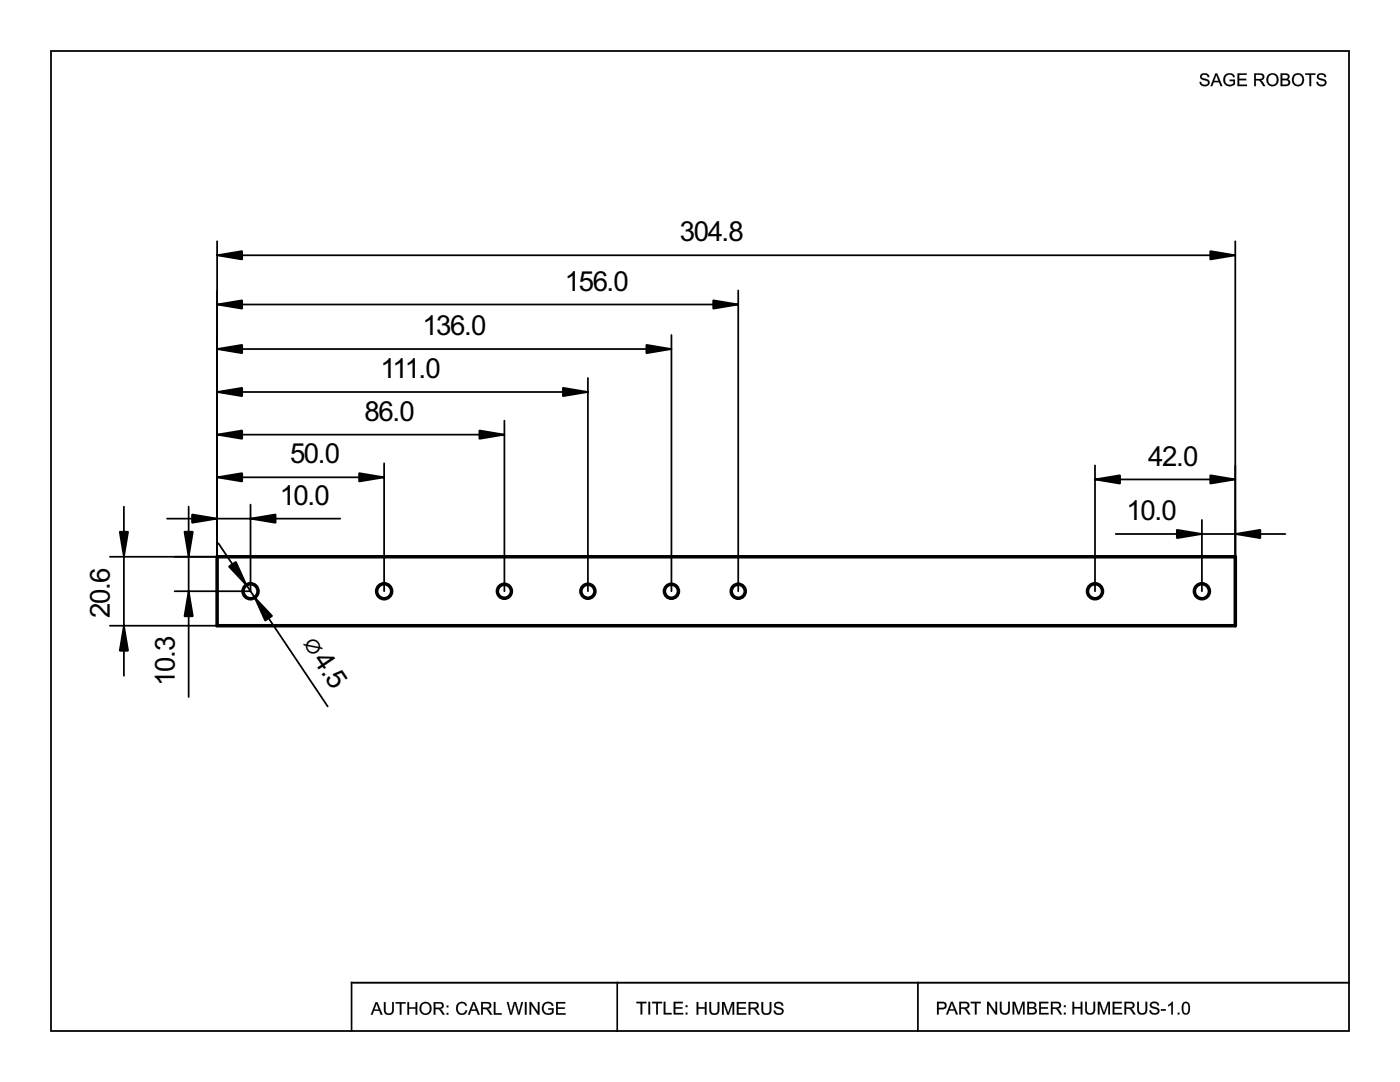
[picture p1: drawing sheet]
<svg xmlns="http://www.w3.org/2000/svg" width="279mm" height="216mm" viewBox="0 0 279 216" stroke-linecap="round" stroke-linejoin="round" font-family="sans-serif">
<defs><g id="words">
<g font-size="5">
<text x="135.7" y="48.2">304.8</text>
<text x="112.7" y="58">156.0</text>
<text x="84.3" y="66.9">136.0</text>
<text x="76" y="75.4">111.0</text>
<text x="72.8" y="84">86.0</text>
<text x="57.9" y="92.5">50.0</text>
<text x="229.2" y="92.9">42.0</text>
<text x="55.8" y="100.7">10.0</text>
<text x="224.8" y="103.8">10.0</text>
<text x="22" y="123.4" transform="rotate(-90 22 123.4)">20.6</text>
<text x="60" y="128.3" transform="rotate(56 60 128.3)">⌀4.5</text>
<text x="34.9" y="136.9" transform="rotate(-90 34.9 136.9)">10.3</text>
</g>
</g></defs>
<path d="M10.2 10.2h259v195.5h-259z" fill="none" stroke="#000" stroke-width=".35"/>
<g fill="#000">
<path d="M239.7 14.8l.2-.1a.96 .96 0 0 1 1.5 .7h-.4l-.2-.4a.72 .72 0 0 0-1 .3 1.4 1.4 0 0 0 1.2 .5 .79 .79 0 0 1 .3 1.1 .79 .79 0 0 1-1 .3l-.4-.1a.75 .75 0 0 1-.5-.8h.3a.73 .73 0 0 0 1.1 .5l.2-.1v-.4l-1.2-.4-.2-.3-.1-.5zM239.7 14.8a.69 .69 0 0 0-.1 .8 .69 .69 0 0 0 .7 .4l.5 .1a.44 .44 0 0 1 .3 .6 .44 .44 0 0 1-.6 .2l-.6-.1-.2-.5-.3 .1 .1 .4a1.28 1.28 0 0 0 1.5 .3l.4-.4-.1-.6-.3-.3-1.1-.3-.1-.2 .1-.3a.69 .69 0 0 1 1.1 .4l.3-.1-.1-.3-.3-.3-.7-.1zM242.5 14.6h.4l1.1 2.6h-.4l-.3-.8h-1.1l-.2 .8h-.4zM242.6 14.6l-1 2.6h.3l.3-.8h1.1l.3 .8h.4l-1.1-2.6zM242.7 14.9l-.4 1.2h.9zM242.7 14.9l.5 1.3h-.9zM244.5 14.9l.2-.1a1.09 1.09 0 0 1 1.7 .6l-.3 .1-.4-.5a.93 .93 0 0 0-1.1 .4 .98 .98 0 0 0 .1 1.2 .98 .98 0 0 0 1.1 .2l.3-.1v-.5h-.7v-.3h1.1v.9a1.59 1.59 0 0 1-1.8 .3 1.38 1.38 0 0 1-.4-1.9zM244.6 14.9a1.53 1.53 0 0 0-.3 1.7 1.36 1.36 0 0 0 1.7 .5l.5-.3v-.9h-1.1v.3h.8v.5a1.11 1.11 0 0 1-1.3 .1l-.3-.3-.1-.6 .1-.6 .4-.3a.75 .75 0 0 1 1.1 .4l.3-.1-.2-.4-.3-.2a1.52 1.52 0 0 0-1.3 .2zM247 14.6h1.8v.4l-1.5-.1v.8h1.4v.3h-1.4v.9h1.6v.3h-1.9zM247 14.6v2.6h1.9v-.3h-1.6v-.9h1.4v-.3h-1.4v-.8h1.5v-.3zM250.3 14.6h1.1a.71 .71 0 0 1 .9 .6 .71 .71 0 0 1-.7 .8l.4 .3 .6 .9h-.5l-.7-1.1h-.8l.1 1.1h-.4zM250.3 14.6v2.6h.3v-1.2l.8 .1 .7 1.1h.4l-.7-1-.3-.2 .6-.2 .2-.5-.1-.3-.3-.3zM250.6 14.9v.9l1.1-.1 .2-.1-.1-.6zM250.6 14.9h.8a.46 .46 0 0 1 .6 .5 .46 .46 0 0 1-.6 .4h-.8zM253.1 14.9l.4-.2 .5-.1a1.06 1.06 0 0 1 1 .6 1.28 1.28 0 0 1-.1 1.6 1.28 1.28 0 0 1-1.6 .3l-.3-.3-.3-.6 .1-.8zM253.1 15a1.29 1.29 0 0 0-.2 1.6 1.29 1.29 0 0 0 1.7 .5l.4-.5a1.51 1.51 0 0 0-.4-1.8l-1-.1zM253.4 15.1l-.3 .8 .2 .8a.9 .9 0 0 0 1.3 0l.2-.8-.2-.7-.2-.2-.4-.1zM253.3 15.1a.88 .88 0 0 1 1.1-.1 .88 .88 0 0 1 .4 .9 .92 .92 0 0 1-1 1 .92 .92 0 0 1-.7-1.3zM255.6 14.6h.9a.66 .66 0 0 1 .8 .4 .66 .66 0 0 1-.3 .8 .68 .68 0 0 1 .5 .7 .68 .68 0 0 1-.6 .6l-1.3 .1zM255.6 14.6v2.6l1.6-.2 .2-.2v-.6l-.4-.4 .3-.2v-.6l-.4-.3zM255.9 14.9v.8l1.1-.1v-.5l-.2-.1zM255.9 14.9h.5a.43 .43 0 0 1 .6 .2 .43 .43 0 0 1-.2 .6h-.9zM255.9 16v.9l.9-.1 .3-.1v-.4l-.2-.2zM255.9 16h.8l.4 .2a.41 .41 0 0 1 0 .4 .41 .41 0 0 1-.3 .3h-.9zM258.2 14.9l.4-.2 .4-.1a1.06 1.06 0 0 1 1.1 .6 1.28 1.28 0 0 1-.1 1.6 1.28 1.28 0 0 1-1.6 .3l-.3-.3-.3-.6 .1-.8zM258.2 15a1.29 1.29 0 0 0-.2 1.6 1.29 1.29 0 0 0 1.7 .5l.4-.5a1.51 1.51 0 0 0-.4-1.8l-1-.1zM258.5 15.1l-.3 .8 .2 .8a.9 .9 0 0 0 1.3 0l.2-.8-.2-.7-.2-.2-.5-.1zM258.4 15.1a.88 .88 0 0 1 1.1-.1 .88 .88 0 0 1 .4 .9 .92 .92 0 0 1-1.1 1 .92 .92 0 0 1-.6-1.3zM260.5 14.6h2v.4l-.8-.1v2.3h-.4v-2.3l-.8 .1zM260.5 14.6v.3h.8v2.3h.4l-.1-2.3h.9v-.3zM263.1 14.8l.1-.1a.96 .96 0 0 1 1.5 .7h-.4l-.1-.4a.72 .72 0 0 0-1 .3 1.4 1.4 0 0 0 1.1 .5 .79 .79 0 0 1 .3 1.1 .79 .79 0 0 1-1 .3l-.4-.1a.75 .75 0 0 1-.5-.8h.3a.73 .73 0 0 0 1.1 .5l.2-.1v-.4l-1.1-.4-.3-.3-.1-.5zM263.1 14.8a.69 .69 0 0 0-.2 .8 .69 .69 0 0 0 .8 .4l.4 .1a.44 .44 0 0 1 .3 .6 .44 .44 0 0 1-.6 .2l-.6-.1-.2-.5-.3 .1 .2 .4a1.28 1.28 0 0 0 1.4 .3l.4-.4-.1-.6-.3-.3-1.1-.3-.1-.2 .2-.3a.69 .69 0 0 1 1.1 .4h.3l-.2-.4a1.16 1.16 0 0 0-1.4-.2z"/>
<path d="M239.7 14.8a1.01 1.01 0 0 1 1.6 .6h-.3a.59 .59 0 0 0-.6-.5 .59 .59 0 0 0-.6 .5l.2 .2a1.47 1.47 0 0 1 1.4 .9 1.03 1.03 0 0 1-1 .7 1.03 1.03 0 0 1-1-.8l.3-.1a.69 .69 0 0 0 .7 .6 .69 .69 0 0 0 .7-.5l-.4-.3a.94 .94 0 0 1-1.1-1.2zM242.6 14.6h.3l1.1 2.6h-.4l-.3-.8h-1.1l-.3 .8h-.3zM242.7 14.9l-.4 1.2h.9zM244.6 14.9a1.15 1.15 0 0 1 1.8 .5h-.3a.91 .91 0 0 0-1.2-.4 .91 .91 0 0 0-.4 1.3 .99 .99 0 0 0 1.6 .4v-.5h-.7v-.3h1.1v.9a1.37 1.37 0 0 1-2 .1 1.37 1.37 0 0 1 .1-2zM247 14.6h1.8v.3h-1.5v.8h1.4v.3h-1.4v.9h1.6v.3h-1.9zM250.3 14.6h1.1a.7 .7 0 0 1 .9 .6 .7 .7 0 0 1-.7 .8l.9 1.2h-.4l-.3-.6a.77 .77 0 0 0-.8-.5h-.4v1.1h-.3zM250.6 14.9v.9h.8a.44 .44 0 0 0 .6-.4 .44 .44 0 0 0-.6-.5zM253.1 15a1.25 1.25 0 0 1 1.8 .1 1.25 1.25 0 0 1-.2 1.8 1.25 1.25 0 0 1-1.8-.3l-.1-1zM253.3 15.1a1 1 0 0 0-.1 1.3 1 1 0 0 0 1.2 .4 1.01 1.01 0 0 0 .4-1.3 1.01 1.01 0 0 0-1.3-.5zM255.6 14.6h.9a.64 .64 0 0 1 .8 .4 .64 .64 0 0 1-.3 .8 .71 .71 0 0 1 .4 .9 .71 .71 0 0 1-.9 .5h-.9zM255.9 14.9v.8h.6a.42 .42 0 0 0 .5-.4 .42 .42 0 0 0-.6-.4zM255.9 16v.9h.6a.46 .46 0 0 0 .6-.5 .46 .46 0 0 0-.6-.4zM258.2 15a1.25 1.25 0 0 1 1.8 .1 1.25 1.25 0 0 1-.2 1.8 1.25 1.25 0 0 1-1.8-.3l-.1-1zM258.4 15.1a1 1 0 0 0-.1 1.3 1 1 0 0 0 1.2 .4 1.01 1.01 0 0 0 .4-1.3 1.01 1.01 0 0 0-1.3-.5zM260.5 14.6h2v.3h-.8v2.3h-.4v-2.3h-.8zM263.1 14.8a1.01 1.01 0 0 1 1.6 .6h-.4a.59 .59 0 0 0-.6-.5 .59 .59 0 0 0-.5 .5l.1 .2a1.47 1.47 0 0 1 1.4 .9 1.03 1.03 0 0 1-1 .7 1.03 1.03 0 0 1-1-.8l.3-.1a.69 .69 0 0 0 .7 .6 .69 .69 0 0 0 .7-.5l-.4-.3a.94 .94 0 0 1-1.1-1.2z"/>
<path d="M75 199.9h.3l1.1 2.6h-.4l-.3-.8h-1.1l-.2 .8h-.4zM75 200l-1 2.5h.4l.2-.8h1.1l.3 .8h.3l-1-2.5zM75.1 200.2l-.4 1.2h.9zM75.1 200.2l.5 1.3h-.9zM76.6 199.9h.4v1.7l.2 .5 .6 .1 .4-.3v-2h.4v1.5a1.01 1.01 0 0 1-1 1.1 1.01 1.01 0 0 1-1-1.1zM76.6 200v1.7l.3 .6 .7 .2 .6-.1 .2-.3 .2-.5v-1.6h-.3v1.4a.68 .68 0 0 1-.7 .8 .68 .68 0 0 1-.7-.8l.1-1.4zM78.9 199.9h2.1v.4h-.9v2.2h-.3v-2.2h-.9zM79 200v.3l.8-.1v2.3h.3v-2.3l.9 .1v-.3zM81.3 199.9h.3v1.1h1.3v-1.1h.4v2.6h-.4v-1.2h-1.3v1.2h-.3zM81.3 200v2.5h.3v-1.2h1.4l-.1 1.2h.4v-2.5h-.4l.1 1h-1.4v-1zM84 200.3l.4-.3 .8-.1 .5 .3 .3 .3a1.28 1.28 0 0 1-1.2 2 1.28 1.28 0 0 1-.9-2zM84.1 200.3a1.59 1.59 0 0 0-.2 1.6l.4 .4 .6 .2 .6-.1 .5-.5a1.42 1.42 0 0 0-.6-1.9h-.8zM84.3 200.5l-.2 .8 .2 .7 .6 .2 .6-.2a1.06 1.06 0 0 0-.6-1.8zM84.3 200.4l.8-.2 .4 .2 .2 .3a.95 .95 0 0 1-.6 1.5 .95 .95 0 0 1-1-1.3zM86.5 199.9l1.6 .1 .4 .3a.68 .68 0 0 1 0 .7 .68 .68 0 0 1-.6 .3l.3 .3 .6 .9h-.5l-.7-1.1h-.7v1.1h-.4zM86.6 200v2.5h.3v-1.2l.7 .1 .8 1.1h.4l-.7-1-.3-.2 .6-.2a.7 .7 0 0 0 0-.8 .7 .7 0 0 0-.7-.3zM86.9 200.2v.9l1.1-.1 .2-.4a.42 .42 0 0 0-.5-.3zM86.9 200.2l1.2 .2a.41 .41 0 0 1 .1 .4 .41 .41 0 0 1-.4 .3h-.9zM89.1 200.6h.4v.4h-.4zM89.1 200.7v.3h.4v-.3zM89.1 202.1h.4v.4h-.4zM89.1 202.1v.4h.4v-.4z"/>
<path d="M75 200h.3l1 2.5h-.3l-.3-.8h-1.1l-.2 .8h-.4zM75.1 200.2l-.4 1.2h.9zM76.6 200h.4v1.4a.67 .67 0 0 0 .6 .8 .67 .67 0 0 0 .7-.8v-1.4h.3v1.4a.99 .99 0 0 1-1 1.1 .99 .99 0 0 1-1-1.1zM79 200h2v.3h-.9v2.2h-.3v-2.2h-.8zM81.3 200h.3v1h1.3v-1h.4v2.5h-.4v-1.2h-1.3v1.2h-.3zM84.1 200.3a1.24 1.24 0 0 1 1.8 .1 1.24 1.24 0 0 1-.3 1.8 1.24 1.24 0 0 1-1.7-.3l-.2-.9zM84.3 200.4a1 1 0 0 0-.2 1.3 1 1 0 0 0 1.3 .4 1 1 0 0 0 .4-1.3 1 1 0 0 0-1.3-.5zM86.6 200h1.1a.7 .7 0 0 1 .9 .5 .7 .7 0 0 1-.7 .8l.9 1.2h-.4l-.4-.6a.77 .77 0 0 0-.7-.5h-.4v1.1h-.3zM86.9 200.2v.9h.7a.44 .44 0 0 0 .6-.4 .44 .44 0 0 0-.5-.5zM89.1 200.7h.4v.3h-.4zM89.1 202.1h.4v.4h-.4z"/>
<path d="M91.4 200.2a1.1 1.1 0 0 1 1.8 .4l-.3 .1a.83 .83 0 0 0-1.1-.4 .83 .83 0 0 0-.4 1.1 .78 .78 0 0 0 .7 .8 .78 .78 0 0 0 .8-.6l.4 .1a1.17 1.17 0 0 1-1.5 .7 1.17 1.17 0 0 1-.8-1.5zM94.4 199.9h.3l1 2.6h-.3l-.3-.8h-1.1l-.3 .8h-.3zM94.5 200.2l-.4 1.2h.9zM96 199.9h1.1a.7 .7 0 0 1 .9 .6 .7 .7 0 0 1-.7 .8l.9 1.2h-.4l-.3-.6a.77 .77 0 0 0-.8-.6h-.3v1.2h-.4zM96.4 200.2v.9h.7a.44 .44 0 0 0 .6-.4 .44 .44 0 0 0-.5-.5zM98.5 199.9h.4v2.3h1.2v.3h-1.6zM101.1 199.9h.4l.5 2.2 .6-2.2h.4l.5 2.2 .6-2.2h.3l-.7 2.6h-.3l-.6-2.3-.6 2.3h-.4zM104.8 199.9h.3v2.6h-.3zM105.7 199.9h.3l1.3 2v-2h.4v2.6h-.4l-1.3-2v2h-.3zM108.6 200.2a1.15 1.15 0 0 1 1.8 .4l-.3 .1a.91 .91 0 0 0-1.2-.4 .91 .91 0 0 0-.4 1.3 .99 .99 0 0 0 1.7 .3v-.4h-.8v-.3h1.1v.9a1.37 1.37 0 0 1-2 .1 1.37 1.37 0 0 1 .1-2zM111 199.9h1.8v.3h-1.5v.8h1.4v.3h-1.4v.9h1.6v.3h-1.9z"/>
<path d="M91.4 200.2l.6-.3 .7 .1 .3 .2 .2 .4-.3 .1a.82 .82 0 0 0-1.1-.4 .82 .82 0 0 0-.4 1.1 .8 .8 0 0 0 .4 .7 .8 .8 0 0 0 .9 0l.2-.5 .4 .1a1.1 1.1 0 0 1-1 .8 1.1 1.1 0 0 1-1.1-.6l-.2-1zM91.4 200.2a1.52 1.52 0 0 0 .1 2.1 1.37 1.37 0 0 0 1.4 0l.4-.6-.4-.1a.73 .73 0 0 1-1.2 .5l-.2-.2-.1-.5 .2-1 .3-.2h.5l.3 .2 .2 .3 .3-.1a1.08 1.08 0 0 0-1.8-.4zM94.3 199.9h.4l1.1 2.6h-.4l-.3-.8h-1.1l-.2 .8h-.4zM94.4 199.9l-1 2.6h.3l.3-.8h1.1l.3 .8h.3l-1-2.6zM94.5 200.2l-.4 1.2h.9zM94.5 200.2l.5 1.2h-.9zM96 199.9l1.5 .1 .4 .3a.68 .68 0 0 1 .1 .7 .68 .68 0 0 1-.7 .3l.4 .3 .6 .9h-.5l-.7-1.1-.7-.1v1.2h-.4zM96 199.9v2.6h.4l-.1-1.2 .8 .1 .7 1.1h.4l-.7-1.1-.2-.1 .6-.2a.7 .7 0 0 0 0-.8 .7 .7 0 0 0-.8-.3zM96.4 200.2v.9l1-.1 .3-.4a.42 .42 0 0 0-.5-.4zM96.3 200.2l1.3 .1a.41 .41 0 0 1 .1 .5 .41 .41 0 0 1-.4 .3h-1zM98.5 199.9h.4v2.3h1.2v.3h-1.6zM98.5 199.9v2.6h1.6v-.3h-1.2v-2.3zM101.1 199.9h.4l.5 2.2 .6-2.2h.4l.5 2.2 .5-2.2h.4l-.7 2.6h-.3l-.6-2.3-.6 2.3h-.4zM101.1 199.9l.7 2.6h.4l.5-2.3 .7 2.3h.3l.7-2.6h-.3l-.5 2.2-.6-2.2h-.4l-.6 2.2-.5-2.2zM104.7 199.9h.4v2.6h-.4zM104.8 199.9v2.6h.3v-2.6zM105.7 199.9h.3l1.3 2v-2h.4v2.6h-.4l-1.3-2v2h-.3zM105.7 199.9v2.6h.3v-2.1l1.3 2.1h.4v-2.6h-.4l.1 2.1-1.4-2.1zM108.6 200.2a1.35 1.35 0 0 1 1.3-.2l.4 .2 .2 .4-.4 .2a.83 .83 0 0 0-.7-.6 .83 .83 0 0 0-.8 .5 1.12 1.12 0 0 0 .3 1.4l.7 .1 .6-.3v-.4h-.8v-.3h1.1v.9a1.36 1.36 0 0 1-1.8 .2 1.36 1.36 0 0 1-.4-1.8zM108.6 200.2a1.53 1.53 0 0 0-.3 1.7l.7 .5h1l.5-.3v-.9h-1.1v.3h.8v.4a1.04 1.04 0 0 1-1.5 0 1.04 1.04 0 0 1 0-1.5l.3-.2h.6l.4 .2 .1 .3 .3-.1-.1-.4a1.32 1.32 0 0 0-1.7 0zM111 199.9h1.8v.4l-1.5-.1v.8h1.4v.3h-1.4v.9h1.6v.3h-1.9zM111 199.9v2.6h1.9v-.3h-1.6v-.9h1.4v-.3h-1.4v-.8h1.5v-.3z"/>
<path d="M127 199.9h2v.3h-.8v2.2h-.4v-2.2h-.8zM127 199.9v.3h.8v2.2h.4l-.1-2.2h.9v-.3zM129.4 199.9h.4v2.5h-.4zM129.4 199.9v2.5h.3v-2.5zM130.1 199.9h2.1v.3h-.9v2.2h-.4l.1-2.2h-.9zM130.1 199.9v.3h.9v2.2h.3v-2.2h.8v-.3zM132.4 199.9h.4v2.2h1.3v.3h-1.7zM132.5 199.9v2.5h1.5v-.3h-1.2v-2.2zM134.4 199.9h1.9v.3h-1.5v.8h1.4v.3h-1.4v.8h1.5v.3h-1.9zM134.4 199.9v2.5h1.9v-.3h-1.5v-.9h1.4v-.2h-1.4v-.8h1.5v-.3zM136.8 200.6h.4v.4h-.4zM136.8 200.6v.3h.4v-.3zM136.8 202.1h.4v.3h-.4zM136.8 202.1v.3h.4v-.3z"/>
<path d="M127 199.9h2v.3h-.8v2.2h-.4v-2.2h-.8zM129.4 199.9h.3v2.5h-.3zM130.1 199.9h2v.3h-.8v2.2h-.3v-2.2h-.9zM132.5 199.9h.3v2.2h1.2v.3h-1.5zM134.4 199.9h1.9v.3h-1.5v.8h1.4v.3h-1.4v.8h1.5v.3h-1.9zM136.8 200.6h.4v.3h-.4zM136.8 202.1h.4v.3h-.4z"/>
<path d="M139 199.9h.4v1.1h1.3v-1.1h.3v2.6h-.3v-1.2h-1.3v1.2h-.4zM139 199.9v2.6h.4l-.1-1.2h1.4v1.2h.3v-2.6h-.3v1.1h-1.4l.1-1.1zM141.6 199.9h.3v1.7l.3 .5 .6 .1 .3-.2 .1-2.1h.4v1.5a1.03 1.03 0 0 1-.7 1.1 1.03 1.03 0 0 1-1.2-.5zM141.6 199.9v1.7l.3 .7 .9 .2 .6-.4 .2-.7v-1.5h-.4v1.5a.7 .7 0 0 1-.4 .8 .7 .7 0 0 1-.8-.3l-.1-2zM144.1 199.9h.5l.7 2.2 .8-2.2h.4v2.6h-.3v-2.1l-.7 2.1h-.4l-.7-2.2v2.2h-.3zM144.1 199.9v2.6h.3v-2.2l.8 2.2h.3l.7-2.1v2.1h.3v-2.6h-.4l-.8 2.3-.7-2.3zM147 199.9h1.9v.4l-1.5-.1v.8h1.4v.3h-1.4v.9h1.6v.3h-2zM147.1 199.9v2.6h1.8v-.3h-1.5v-.9h1.4v-.3h-1.4v-.8h1.5v-.3zM149.4 199.9l1.6 .1a.7 .7 0 0 1 .4 .8 .7 .7 0 0 1-.7 .5l.4 .3 .6 .9h-.5l-.7-1.1-.8-.1 .1 1.2h-.4zM149.4 199.9v2.6h.3v-1.2l.8 .1 .7 1.1h.4l-.7-1.1-.2-.1 .6-.2 .1-.5-.1-.3-.4-.3zM149.7 200.2v.9l1.1-.1 .3-.4a.42 .42 0 0 0-.6-.4zM149.7 200.2l1.3 .1a.41 .41 0 0 1 .1 .5 .41 .41 0 0 1-.4 .3h-1zM151.9 199.9h.4v1.7l.3 .5 .5 .1 .4-.2 .1-2.1h.4v1.5a1.03 1.03 0 0 1-.7 1.1 1.03 1.03 0 0 1-1.3-.5zM152 199.9v1.7l.3 .7 .9 .2 .6-.4 .1-.5v-1.7h-.3v1.5a.7 .7 0 0 1-.4 .8 .7 .7 0 0 1-.9-.3v-2zM154.7 200.1l.2-.1a.96 .96 0 0 1 1.4 .7h-.3a.59 .59 0 0 0-.6-.5 .59 .59 0 0 0-.6 .5l.6 .3a.82 .82 0 0 1 1 .9 .82 .82 0 0 1-1.2 .6 .84 .84 0 0 1-.8-.9h.3a.73 .73 0 0 0 1.1 .5l.2-.1v-.4l-1.2-.4-.2-.3-.1-.5zM154.7 200.1a.69 .69 0 0 0-.1 .8 .69 .69 0 0 0 .7 .4l.5 .1a.44 .44 0 0 1 .3 .6 .44 .44 0 0 1-.7 .2l-.5-.1-.2-.5-.3 .1 .4 .6 .7 .2 .4-.1 .4-.3 .1-.5-.4-.5-1.1-.3-.1-.4 .2-.2h.6l.2 .1 .2 .4h.3l-.1-.4a1.16 1.16 0 0 0-1.5-.2z"/>
<path d="M139 199.9h.4v1.1h1.3v-1.1h.3v2.6h-.3v-1.2h-1.3v1.2h-.4zM141.6 199.9h.3v1.5a.68 .68 0 0 0 .7 .8 .68 .68 0 0 0 .6-.8v-1.5h.4v1.5a1 1 0 0 1-1 1.1 1 1 0 0 1-1-1.1zM144.1 199.9h.5l.7 2.2 .8-2.2h.4v2.6h-.3v-2.1l-.7 2.1h-.3l-.8-2.2v2.2h-.3zM147.1 199.9h1.8v.3h-1.5v.8h1.4v.3h-1.4v.9h1.5v.3h-1.8zM149.4 199.9h1.1a.7 .7 0 0 1 .9 .6 .7 .7 0 0 1-.7 .8l.9 1.2h-.4l-.3-.6a.77 .77 0 0 0-.8-.6h-.4v1.2h-.3zM149.7 200.2v.9h.8a.44 .44 0 0 0 .6-.4 .44 .44 0 0 0-.6-.5zM152 199.9h.3v1.5a.68 .68 0 0 0 .7 .8 .68 .68 0 0 0 .6-.8v-1.5h.3v1.5a1 1 0 0 1-.9 1.1 1 1 0 0 1-1-1.1zM154.7 200.1a1.01 1.01 0 0 1 1.6 .6h-.3a.59 .59 0 0 0-.6-.5 .59 .59 0 0 0-.6 .5l.2 .2a1.47 1.47 0 0 1 1.4 .9 1.03 1.03 0 0 1-1 .7 1.03 1.03 0 0 1-1-.8l.3-.1a.69 .69 0 0 0 .7 .6 .69 .69 0 0 0 .7-.5l-.4-.3a.94 .94 0 0 1-1.1-1.2z"/>
<path d="M187 199.9l1.7 .1a.8 .8 0 0 1 .2 1 .8 .8 0 0 1-.9 .4h-.7l.1 1h-.4zM187 199.9v2.5h.3v-1l1.2-.1 .3-.3 .1-.5-.4-.5zM187.3 200.2v.9l1.1-.1a.48 .48 0 0 0-.1-.8zM187.3 200.2h1l.2 .2a.48 .48 0 0 1 0 .5 .48 .48 0 0 1-.5 .2h-.7zM189.8 199.9h.4l1 2.5h-.4l-.3-.7h-1.1l-.2 .7h-.4zM189.8 199.9l-1 2.5h.4l.2-.8h1.1l.3 .8h.4l-1.1-2.5zM189.9 200.2l-.4 1.2h.9zM189.9 200.2l.5 1.2h-.9zM191.4 199.9l1.7 .1a.7 .7 0 0 1 .4 .8 .7 .7 0 0 1-.7 .5l.3 .2 .6 .9h-.5l-.7-1-.7-.1v1.1h-.4zM191.4 199.9v2.5h.4v-1.1l.7 .1 .8 1h.4l-.7-1-.3-.1 .6-.3 .1-.4v-.4l-.5-.3zM191.8 200.2v.8h1.1l.2-.4a.42 .42 0 0 0-.5-.4zM191.8 200.2l1.2 .1a.41 .41 0 0 1 .1 .5 .41 .41 0 0 1-.4 .2h-.9zM193.7 199.9h2.1v.3h-.9v2.2h-.3v-2.2h-.9zM193.7 199.9v.3h.9v2.2h.3v-2.2h.8v-.3zM197 199.9h.3l1.4 2-.1-2h.4v2.5h-.4l-1.3-2v2h-.3zM197 199.9v2.5h.3v-2l1.3 2h.4v-2.5h-.3v2l-1.4-2zM199.5 199.9h.4v1.7l.3 .5h.5l.3-.1 .2-2.1h.4v1.5a1.03 1.03 0 0 1-.7 1.1 1.03 1.03 0 0 1-1.3-.5zM199.5 199.9l.1 1.7 .2 .6 1 .2 .6-.3 .1-.5v-1.7h-.3v1.5a.7 .7 0 0 1-.4 .8 .7 .7 0 0 1-.9-.4v-1.9zM202.1 199.9h.5l.7 2.2 .7-2.2h.5v2.5h-.3v-2.1l-.8 2.1h-.3l-.7-2.1v2.1h-.3zM202.1 199.9v2.5h.3v-2.1l.7 2.1h.3l.8-2.1v2.1h.3v-2.5h-.5l-.7 2.2-.7-2.2zM205 199.9l1.4 .1a.59 .59 0 0 1 .4 .5 .59 .59 0 0 1-.4 .6 .68 .68 0 0 1 .5 .7 .68 .68 0 0 1-.5 .6h-1.4zM205 199.9v2.5l1.7-.1a.77 .77 0 0 0 .1-1l-.4-.2 .4-.4-.2-.6-.5-.2zM205.4 200.2v.8l.5-.1a.41 .41 0 0 0 .5-.1 .41 .41 0 0 0 0-.4zM205.3 200.2h.9a.38 .38 0 0 1 .3 .4 .38 .38 0 0 1-.3 .3l-.9 .1zM205.4 201.3v.8h.8l.3-.2a.47 .47 0 0 0-.1-.5 .47 .47 0 0 0-.5-.1zM205.3 201.2l.8 .1 .4 .1a.41 .41 0 0 1 .1 .5 .41 .41 0 0 1-.4 .2h-.9zM207.4 199.9h1.8v.3h-1.5v.8h1.4v.3h-1.4v.8h1.6v.3h-1.9zM207.4 199.9v2.5h1.9v-.3h-1.6v-.9h1.4v-.2h-1.4v-.8h1.5v-.3zM209.7 199.9l1.7 .1a.7 .7 0 0 1 .4 .8 .7 .7 0 0 1-.8 .5l.4 .2 .6 .9h-.5l-.7-1-.7-.1v1.1h-.4zM209.7 199.9v2.5h.4v-1.1l.7 .1 .7 1h.5l-.8-1-.2-.1 .6-.3 .1-.4v-.4l-.5-.3zM210.1 200.2v.8h1.1l.2-.4a.42 .42 0 0 0-.5-.4zM210.1 200.2l1.2 .1a.41 .41 0 0 1 .1 .5 .41 .41 0 0 1-.4 .2h-.9zM212.3 200.6h.4v.4h-.4zM212.3 200.6v.3h.4v-.3zM212.3 202.1h.4v.3h-.4zM212.3 202.1v.3h.4v-.3z"/>
<path d="M187 199.9h1a.77 .77 0 0 1 .9 .7 .77 .77 0 0 1-.9 .8h-.7v1h-.3zM187.3 200.2v.9h.7a.47 .47 0 0 0 .6-.5 .47 .47 0 0 0-.6-.4zM189.8 199.9h.3l1.1 2.5h-.4l-.3-.7h-1.1l-.2 .7h-.4zM190 200.2l-.5 1.2h.9zM191.4 199.9h1.2a.7 .7 0 0 1 .9 .6 .7 .7 0 0 1-.7 .8l.9 1.1h-.4l-.4-.5a.77 .77 0 0 0-.7-.6h-.4v1.1h-.4zM191.8 200.2v.8h.7a.44 .44 0 0 0 .6-.3 .44 .44 0 0 0-.5-.5zM193.7 199.9h2v.3h-.8v2.2h-.3v-2.2h-.9zM197 199.9h.3l1.4 2v-2h.3v2.5h-.4l-1.3-2v2h-.3zM199.5 199.9h.4v1.5a.68 .68 0 0 0 .6 .8 .68 .68 0 0 0 .7-.8v-1.5h.3v1.5a1 1 0 0 1-1 1.1 1 1 0 0 1-1-1.1zM202.1 199.9h.5l.7 2.2 .7-2.2h.5v2.5h-.3v-2.1l-.8 2.1h-.3l-.7-2.1v2.1h-.3zM205 199.9h1a.64 .64 0 0 1 .7 .4 .64 .64 0 0 1-.3 .8 .71 .71 0 0 1 .5 .9 .71 .71 0 0 1-.9 .4h-1zM205.4 200.2v.8h.5a.42 .42 0 0 0 .6-.5 .42 .42 0 0 0-.6-.3zM205.4 201.3v.8h.6a.46 .46 0 0 0 .6-.4 .46 .46 0 0 0-.7-.4zM207.4 199.9h1.8v.3h-1.5v.8h1.4v.3h-1.4v.8h1.6v.3h-1.9zM209.7 199.9h1.2a.7 .7 0 0 1 .9 .6 .7 .7 0 0 1-.8 .8l1 1.1h-.5l-.3-.5a.77 .77 0 0 0-.7-.6h-.4v1.1h-.4zM210.1 200.2v.8h.7a.44 .44 0 0 0 .6-.3 .44 .44 0 0 0-.5-.5zM212.3 200.6h.4v.3h-.4zM212.3 202.1h.4v.3h-.4z"/>
<path d="M214 199.9h.4v1h1.3v-1h.3v2.5h-.3v-1.2h-1.3v1.2h-.4zM214 199.9v2.5h.4l-.1-1.2h1.4v1.2h.3v-2.5h-.3v1.1h-1.4l.1-1.1zM216.6 199.9h.3v1.7l.3 .5h.6l.3-.1 .1-.6v-1.5h.4v1.5a1.01 1.01 0 0 1-.5 1 1.01 1.01 0 0 1-1.1-.1l-.4-.5zM216.6 199.9v1.5a.99 .99 0 0 0 .4 1 .99 .99 0 0 0 1.2-.1l.3-.5 .1-1.9h-.4v1.5a.7 .7 0 0 1-.4 .8 .7 .7 0 0 1-.8-.4l-.1-1.9zM219.1 199.9h.5l.7 2.2 .8-2.2h.4v2.5h-.3v-2.1l-.7 2.1h-.4l-.7-2.1v2.1h-.3zM219.1 199.9v2.5h.3v-2.1l.8 2.1h.3l.7-2.1v2.1h.3v-2.5h-.4l-.8 2.2-.7-2.2zM222 199.9h1.9v.3h-1.5v.8h1.4v.3h-1.4v.8h1.6v.3h-2zM222.1 199.9v2.5h1.8v-.3h-1.5v-.9h1.4v-.2h-1.4v-.8h1.5v-.3zM224.4 199.9l1.6 .1a.7 .7 0 0 1 .4 .8 .7 .7 0 0 1-.7 .5l.4 .2 .6 .9h-.5l-.7-1-.8-.1 .1 1.1h-.4zM224.4 199.9v2.5h.3v-1.1l.8 .1 .7 1h.4l-.7-1-.2-.1 .6-.3 .1-.4-.1-.4-.4-.3zM224.7 200.2v.8h1.1l.3-.4a.42 .42 0 0 0-.6-.4zM224.7 200.2l1.3 .1a.41 .41 0 0 1 .1 .5 .41 .41 0 0 1-.4 .2h-1zM226.9 199.9h.4v1.7l.3 .5h.5l.4-.1 .1-2.1h.4v1.5a1.03 1.03 0 0 1-.7 1.1 1.03 1.03 0 0 1-1.3-.5zM227 199.9v1.7l.3 .6 .9 .2 .6-.3 .1-.5v-1.7h-.3v1.5a.7 .7 0 0 1-.4 .8 .7 .7 0 0 1-.9-.4v-1.9zM229.7 200l.2-.1a.96 .96 0 0 1 1.4 .7l-.3 .1a.59 .59 0 0 0-.6-.5 .59 .59 0 0 0-.6 .4l.6 .3a.82 .82 0 0 1 1 .9 .82 .82 0 0 1-1.2 .7l-.7-.4-.1-.5h.3a.73 .73 0 0 0 1.1 .5l.2-.1v-.5l-1.2-.4-.2-.2-.1-.5zM229.7 200.1a.69 .69 0 0 0-.1 .8 .69 .69 0 0 0 .7 .3l.5 .2a.44 .44 0 0 1 .3 .6 .44 .44 0 0 1-.7 .2l-.5-.2-.2-.4h-.3l.4 .7 .7 .2 .4-.1 .4-.3 .1-.6-.4-.4-1.1-.3-.1-.4 .2-.2 .6-.1 .2 .2 .2 .3h.3l-.1-.4a1.16 1.16 0 0 0-1.5-.1zM231.7 201.3h1v.4h-1zM231.7 201.4v.3h.9v-.3zM233.1 200.5l.8-.6h.2v2.5h-.4l.1-1.9-.7 .3zM233.1 200.5l.1 .3 .6-.4v2h.3v-2.5h-.2zM235 202.1h.4v.3h-.4zM235 202.1v.3h.4v-.3zM236.2 200l.5-.1 .3 .1a1.79 1.79 0 0 1 0 2.4 .84 .84 0 0 1-1.2-.9l.1-.8zM236.2 200.1a2.04 2.04 0 0 0-.1 2.1 .82 .82 0 0 0 1 .1l.3-.4 .1-.7-.2-1a.76 .76 0 0 0-1.1-.1zM236.3 200.3a2.04 2.04 0 0 0 .2 1.8h.4l.2-.3v-1l-.1-.4a.42 .42 0 0 0-.7-.1zM236.3 200.3l.5-.1a1.57 1.57 0 0 1 0 2l-.4-.1-.2-.3v-1z"/>
<path d="M214 199.9h.4v1h1.3v-1h.3v2.5h-.3v-1.2h-1.3v1.2h-.4zM216.6 199.9h.3v1.5a.68 .68 0 0 0 .7 .8 .68 .68 0 0 0 .6-.8v-1.5h.4v1.5a1 1 0 0 1-1 1.1 1 1 0 0 1-1-1.1zM219.1 199.9h.5l.7 2.2 .8-2.2h.4v2.5h-.3v-2.1l-.7 2.1h-.3l-.8-2.1v2.1h-.3zM222.1 199.9h1.8v.3h-1.5v.8h1.4v.3h-1.4v.8h1.5v.3h-1.8zM224.4 199.9h1.1a.7 .7 0 0 1 .9 .6 .7 .7 0 0 1-.7 .8l.9 1.1h-.4l-.3-.5a.77 .77 0 0 0-.8-.6h-.4v1.1h-.3zM224.7 200.2v.8h.8a.44 .44 0 0 0 .6-.3 .44 .44 0 0 0-.6-.5zM227 199.9h.3v1.5a.68 .68 0 0 0 .7 .8 .68 .68 0 0 0 .6-.8v-1.5h.3v1.5a1 1 0 0 1-.9 1.1 1 1 0 0 1-1-1.1zM229.7 200a1.01 1.01 0 0 1 1.6 .6h-.3a.59 .59 0 0 0-.6-.4 .59 .59 0 0 0-.6 .5l.2 .1a1.47 1.47 0 0 1 1.4 .9 1.03 1.03 0 0 1-1 .8 1.03 1.03 0 0 1-1-.9h.3a.69 .69 0 0 0 .7 .6 .69 .69 0 0 0 .7-.6l-.4-.2a.94 .94 0 0 1-1.1-1.2zM231.7 201.4h.9v.3h-.9zM233.1 200.5l.8-.6h.2v2.5h-.3v-2l-.7 .4zM235 202.1h.4v.3h-.4zM236.2 200a.9 .9 0 0 1 1.1 .1 .9 .9 0 0 1 .2 1.1 .92 .92 0 0 1-.2 1 .92 .92 0 0 1-1.1 .2 1.93 1.93 0 0 1 0-2.4zM236.3 200.3a1.61 1.61 0 0 0 .2 1.9h.3a1.56 1.56 0 0 0 0-2z"/>
</g>
<path d="M70 196.1h199.4" fill="none" stroke="#000" stroke-width=".38"/>
<path d="M70.2 195.9v10M123.2 195.9v10M183.2 195.9v10" fill="none" stroke="#000" stroke-width=".33"/>
<path d="M144.9 118h.1" fill="none" stroke="#000" stroke-width=".2"/>
<path d="M43.3 111.1h203.2v13.8h-203.2z" fill-rule="evenodd" fill="#fff"/>
<path d="M144.9 118h.1" fill="none" stroke="#000" stroke-width=".2"/>
<g fill="#fff">
<circle cx="239.9" cy="118" r="1.5"/>
<circle cx="76.7" cy="118" r="1.5"/>
<circle cx="50" cy="118" r="1.5"/>
<circle cx="218.5" cy="118" r="1.5"/>
<circle cx="117.3" cy="118" r="1.4"/>
<circle cx="134" cy="118" r="1.4"/>
<circle cx="147.3" cy="118" r="1.4"/>
<circle cx="100.7" cy="118" r="1.4"/>
</g>
<g fill="none" stroke="#000" stroke-width=".7">
<path d="M43.3 111.1h203.2v13.8h-203.2z"/>
<circle cx="50" cy="118" r="1.5"/>
<circle cx="76.7" cy="118" r="1.5"/>
<circle cx="100.7" cy="118" r="1.4"/>
<circle cx="117.3" cy="118" r="1.4"/>
<circle cx="134" cy="118" r="1.4"/>
<circle cx="147.3" cy="118" r="1.4"/>
<circle cx="218.5" cy="118" r="1.5"/>
<circle cx="239.9" cy="118" r="1.5"/>
</g>
<path d="M144.9 118h.1" fill="none" stroke="#000" stroke-width=".2"/>
<g fill="none" stroke="#000" stroke-width=".35">
<path d="M43.3 48.1v63h-21.4M43.3 50.9h203.2M147.3 58v60M246.5 48.1v63M43.3 78.2h74M43.3 69.6h90.7M43.3 60.8h104M117.3 75.4v42.6M134 66.8v51.2M43.3 95.2h33.4M43.3 86.7h57.4M76.7 92.4v25.6"/>
<path d="M100.7 83.9v34.1M218.5 95.7h28M218.5 92.9v25.1M24.7 101.1v33.8M33.3 103.5h34.6M37.7 101.1v38M43.6 108.4l21.8 32.6M50 100.7v17.3h-15.1M222.7 106.6h33.8M239.9 103.8v14.2M21.9 124.9h21.4"/>
</g>
<g fill="#000" stroke="#000" stroke-width=".35">
<path d="M43.3 50.9l5-.8v1.7zM241.5 50.1l5 .8-5 .9zM43.3 78.2l5-.8v1.7zM43.3 69.6l5-.8v1.7zM43.3 60.8l5-.9v1.7zM112.3 77.4l5 .8-5 .9zM129 68.8l5 .8-5 .9zM142.3 59.9l5 .9-5 .8zM43.3 95.2l5-.8v1.7zM43.3 86.7l5-.8v1.7zM71.7 94.4l5 .8-5 .9zM95.7 85.9l5 .8-5 .9z"/>
<path d="M218.5 95.7l5-.9v1.7zM241.5 94.8l5 .9-5 .8zM23.9 106.1h1.7l-.9 5zM36.8 106.1h1.7l-.8 5zM37.7 118l.8 5h-1.7zM38.3 102.7l5 .8-5 .8zM45.7 113l1.4-.9 2.1 4.6zM50 103.5l5-.8v1.6zM50.8 119.2l3.5 3.7-1.4 .9zM234.9 105.7l5 .9-5 .8zM246.5 106.6l5-.9v1.7zM24.7 124.9l.9 5h-1.7z"/>
</g>
<use href="#words"/>
</svg>
